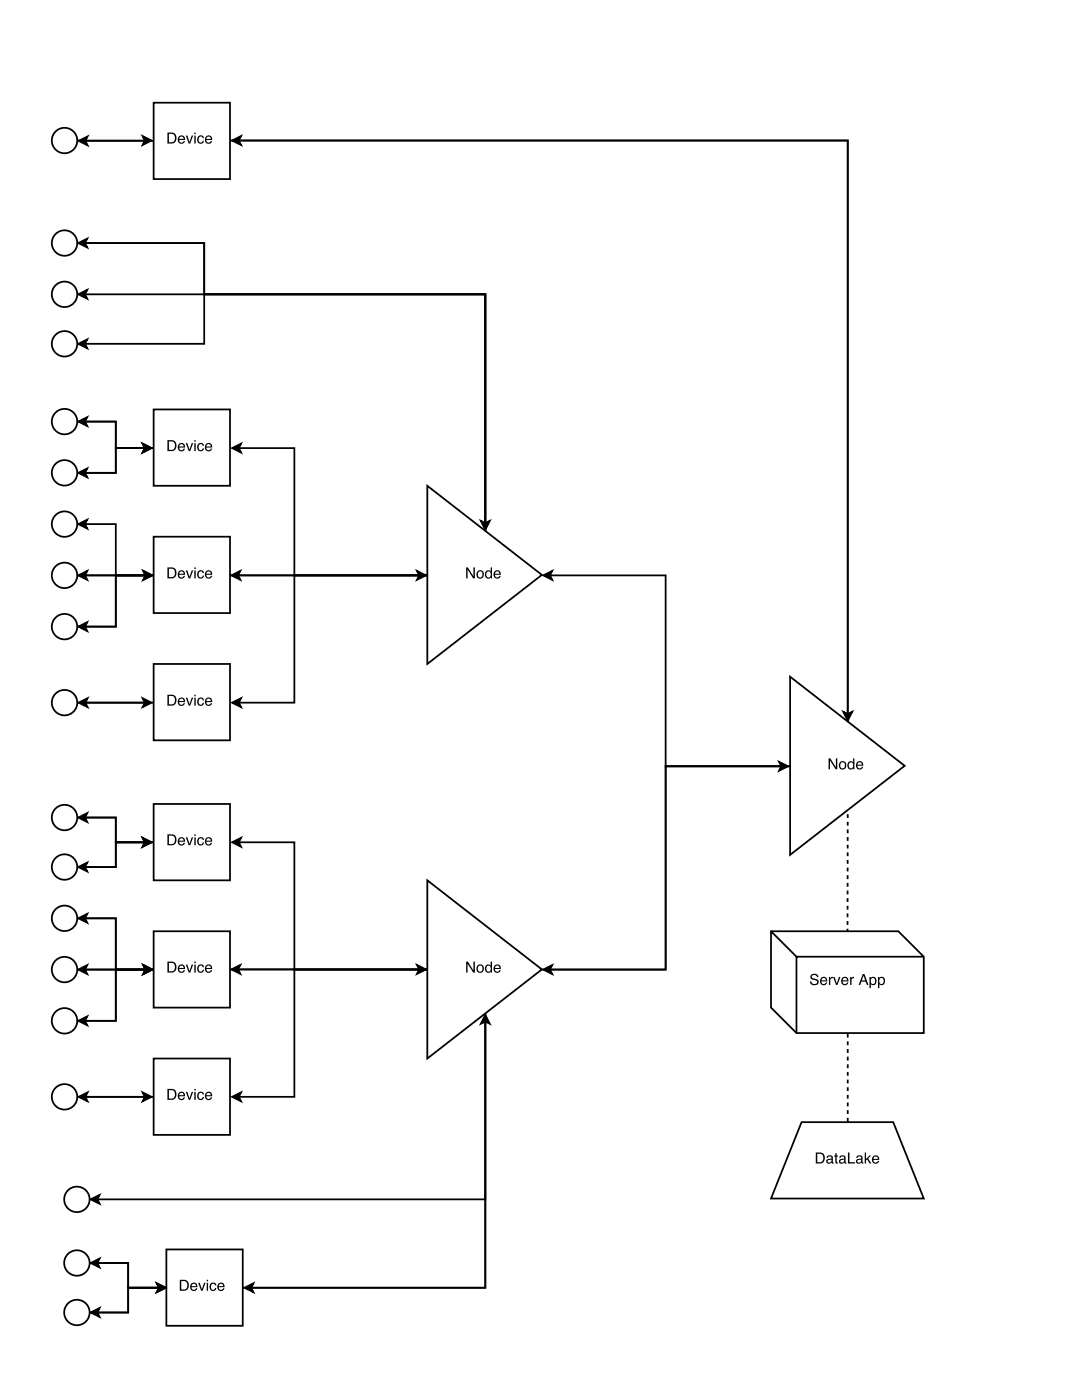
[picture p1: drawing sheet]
<svg xmlns="http://www.w3.org/2000/svg" width="216mm" height="279mm" viewBox="0 0 216 279" stroke-linecap="round" stroke-linejoin="round" font-family="sans-serif">
<path d="M15.4 84.1h7.7v5.3h5.8M28.5 88.5l1.7 .9-1.7 .9 .4-.9z" fill="none" stroke="#000" stroke-width=".35"/>
<path d="M28.5 88.5l1.7 .9-1.7 .9 .4-.9z" fill="#000"/>
<circle cx="12.9" cy="84.1" r="2.54" fill="#fff"/>
<circle cx="12.9" cy="84.1" r="2.54" fill="none" stroke="#000" stroke-width=".35"/>
<circle cx="12.9" cy="104.6" r="2.54" fill="#fff"/>
<g fill="none" stroke="#000" stroke-width=".35">
<path d="M28.5 88.5l1.7 .9-1.7 .9 .4-.9zM28.9 89.4h-5.8v5h-7.7"/>
<circle cx="12.9" cy="104.6" r="2.54"/>
</g>
<path d="M28.5 88.5l1.7 .9-1.7 .9 .4-.9z" fill="#000"/>
<circle cx="12.9" cy="94.4" r="2.54" fill="#fff"/>
<g fill="none" stroke="#000" stroke-width=".35">
<path d="M15.4 114.8h13.6M28.6 113.9l1.8 .9-1.8 .9 .4-.9z"/>
<circle cx="12.9" cy="94.4" r="2.54"/>
</g>
<path d="M28.6 113.9l1.8 .9-1.8 .9 .4-.9z" fill="#000"/>
<circle cx="12.9" cy="114.8" r="2.54" fill="#fff"/>
<g fill="none" stroke="#000" stroke-width=".35">
<path d="M28.6 113.9l1.8 .9-1.8 .9 .4-.9zM29 114.8h-5.9v10.3h-7.7"/>
<circle cx="12.9" cy="114.8" r="2.54"/>
</g>
<path d="M28.6 113.9l1.8 .9-1.8 .9 .4-.9z" fill="#000"/>
<circle cx="12.9" cy="125.1" r="2.54" fill="#fff"/>
<g fill="none" stroke="#000" stroke-width=".35">
<path d="M28.5 139.3l1.7 .9-1.7 .9 .4-.9zM15.4 140.2h13.5"/>
<circle cx="12.9" cy="125.1" r="2.54"/>
</g>
<path d="M28.5 139.3l1.7 .9-1.7 .9 .4-.9z" fill="#000"/>
<circle cx="12.9" cy="140.2" r="2.54" fill="#fff"/>
<g fill="none" stroke="#000" stroke-width=".35">
<path d="M15.6 84.1l1.8-.9-.4 .9 .4 .9zM15.6 94.4l1.8-.9-.4 .9 .4 .9zM17 84.1h6.1v5.3h7.6h-7.6v5h-6.1"/>
<circle cx="12.9" cy="140.2" r="2.54"/>
</g>
<path d="M15.6 84.1l1.8-.9-.4 .9 .4 .9zM15.6 94.4l1.8-.9-.4 .9 .4 .9z" fill="#000"/>
<path d="M30.7 81.7h15.2v15.3h-15.2z" fill="#fff"/>
<path d="M30.7 81.7h15.2v15.3h-15.2zM15.6 114.8l1.8-.9-.4 .9 .4 .9zM15.6 104.6l1.8-.9-.4 .9 .4 .9zM17 114.8h13.7M17 104.6h6.1v10.2h7.6M30.7 114.8h-7.6v10.3h-6.1M45.9 114.8h37.8M83.2 113.9l1.8 .9-1.8 .9 .5-.9zM15.6 125.1l1.8-.9-.4 .9 .4 .8z" fill="none" stroke="#000" stroke-width=".35"/>
<g fill="#000">
<path d="M15.6 114.8l1.8-.9-.4 .9 .4 .9zM15.6 104.6l1.8-.9-.4 .9 .4 .9zM83.2 113.9l1.8 .9-1.8 .9 .5-.9zM15.6 125.1l1.8-.9-.4 .9 .4 .8z"/>
<path d="M33.7 88.1v1.7h.5a.86 .86 0 0 0 .7-.9 .86 .86 0 0 0-.7-.8zM33.4 87.8h.9a1.11 1.11 0 0 1 .9 1.1 1.11 1.11 0 0 1-.9 1.1h-.9zM35.7 88.6a.73 .73 0 0 1 .9-.1 .73 .73 0 0 1 .3 .8h-1.1a.45 .45 0 0 0 .3 .5 .45 .45 0 0 0 .5-.3h.3a.78 .78 0 0 1-1.1 .5 .78 .78 0 0 1-.2-1.2zM35.9 88.8l-.1 .3h.8l-.2-.4zM37.1 88.4h.3l.4 1.3 .5-1.3h.2l-.6 1.6h-.2zM38.8 88.4h.2v1.6h-.2zM38.8 87.8h.2v.3h-.2zM39.5 88.6a.65 .65 0 0 1 .7-.2 .65 .65 0 0 1 .5 .6h-.3a.44 .44 0 0 0-.5-.3 .44 .44 0 0 0-.3 .6 .42 .42 0 0 0 .3 .5 .42 .42 0 0 0 .5-.3h.3a.72 .72 0 0 1-.9 .5 .72 .72 0 0 1-.4-1zM41.1 88.6a.73 .73 0 0 1 .9-.1 .73 .73 0 0 1 .3 .8h-1.1a.45 .45 0 0 0 .3 .5 .45 .45 0 0 0 .6-.3h.2a.78 .78 0 0 1-1.1 .5 .78 .78 0 0 1-.2-1.2zM41.3 88.8l-.1 .3h.9l-.3-.4z"/>
</g>
<path d="M30.7 107.1h15.2v15.3h-15.2z" fill="#fff"/>
<path d="M30.7 107.1h15.2v15.3h-15.2zM15.7 140.2l1.8-.9-.5 .9 .5 .9zM17 140.2h13.7" fill="none" stroke="#000" stroke-width=".35"/>
<g fill="#000">
<path d="M15.7 140.2l1.8-.9-.5 .9 .5 .9z"/>
<path d="M33.7 113.5v1.7h.5a.86 .86 0 0 0 .7-.9 .86 .86 0 0 0-.7-.8zM33.4 113.2h.9a1.11 1.11 0 0 1 .9 1.1 1.11 1.11 0 0 1-.9 1.1h-.9zM35.7 114a.73 .73 0 0 1 .9-.1 .73 .73 0 0 1 .3 .8h-1.1a.45 .45 0 0 0 .3 .5 .45 .45 0 0 0 .5-.3h.3a.78 .78 0 0 1-1.1 .5 .78 .78 0 0 1-.2-1.2zM35.9 114.2l-.1 .3h.8l-.2-.4zM37.1 113.8h.3l.4 1.3 .5-1.3h.2l-.6 1.6h-.2zM38.8 113.8h.2v1.6h-.2zM38.8 113.2h.2v.3h-.2zM39.5 114a.65 .65 0 0 1 .7-.2 .65 .65 0 0 1 .5 .6h-.3a.44 .44 0 0 0-.5-.3 .44 .44 0 0 0-.3 .6 .42 .42 0 0 0 .3 .5 .42 .42 0 0 0 .5-.3h.3a.72 .72 0 0 1-.9 .5 .72 .72 0 0 1-.4-1zM41.1 114a.73 .73 0 0 1 .9-.1 .73 .73 0 0 1 .3 .8h-1.1a.45 .45 0 0 0 .3 .5 .45 .45 0 0 0 .6-.3h.2a.78 .78 0 0 1-1.1 .5 .78 .78 0 0 1-.2-1.2zM41.3 114.2l-.1 .3h.9l-.3-.4z"/>
</g>
<path d="M30.7 132.5h15.2v15.3h-15.2z" fill="#fff"/>
<path d="M15.6 58.7l1.8-.9-.4 .9 .4 .9zM17 58.7h79.8v47.2v-47.2h-56.1v9.9h-23.7M15.6 68.6l1.8-.9-.4 .9 .4 .9zM46.3 89.4l1.8-.9-.4 .9 .4 .9zM47.7 89.4h11v25.4h26.6M46.2 114.8l1.8-.9-.5 .9 .5 .9zM47.5 114.8h37.8M85.3 114.8h-26.6v25.4h-11M30.7 132.5h15.2v15.3h-15.2zM46.3 140.2l1.8-.9-.4 .9 .4 .9z" fill="none" stroke="#000" stroke-width=".35"/>
<g fill="#000">
<path d="M15.6 58.7l1.8-.9-.4 .9 .4 .9zM15.6 68.6l1.8-.9-.4 .9 .4 .9zM46.3 89.4l1.8-.9-.4 .9 .4 .9zM46.2 114.8l1.8-.9-.5 .9 .5 .9zM46.3 140.2l1.8-.9-.4 .9 .4 .9z"/>
<path d="M33.7 138.9v1.7h.5a.86 .86 0 0 0 .7-.9 .86 .86 0 0 0-.7-.8zM33.4 138.6h.9a1.11 1.11 0 0 1 .9 1.1 1.11 1.11 0 0 1-.9 1.1h-.9zM35.7 139.4a.73 .73 0 0 1 .9-.1 .73 .73 0 0 1 .3 .8h-1.1a.45 .45 0 0 0 .3 .5 .45 .45 0 0 0 .5-.3h.3a.78 .78 0 0 1-1.1 .5 .78 .78 0 0 1-.2-1.2zM35.9 139.6l-.1 .3h.8l-.2-.4zM37.1 139.2h.3l.4 1.3 .5-1.3h.2l-.6 1.6h-.2zM38.8 139.2h.2v1.6h-.2zM38.8 138.6h.2v.3h-.2zM39.5 139.4a.65 .65 0 0 1 .7-.2 .65 .65 0 0 1 .5 .6h-.3a.44 .44 0 0 0-.5-.3 .44 .44 0 0 0-.3 .6 .42 .42 0 0 0 .3 .5 .42 .42 0 0 0 .5-.3h.3a.72 .72 0 0 1-.9 .5 .72 .72 0 0 1-.4-1zM41.1 139.4a.73 .73 0 0 1 .9-.1 .73 .73 0 0 1 .3 .8h-1.1a.45 .45 0 0 0 .3 .5 .45 .45 0 0 0 .6-.3h.2a.78 .78 0 0 1-1.1 .5 .78 .78 0 0 1-.2-1.2zM41.3 139.6l-.1 .3h.9l-.3-.4z"/>
</g>
<path d="M85.3 97l22.8 17.7-22.8 17.8z" fill="#fff"/>
<path d="M85.3 97l22.8 17.7-22.8 17.8zM15.4 163.2h7.7v4.9h5.8M28.5 167.2l1.7 .9-1.7 .9 .4-.9z" fill="none" stroke="#000" stroke-width=".35"/>
<g fill="#000">
<path d="M28.5 167.2l1.7 .9-1.7 .9 .4-.9z"/>
<path d="M93 113.2h.4l1.1 1.8v-1.8h.2v2.2h-.3l-1.1-1.7v1.7h-.3zM95.5 114.2a.56 .56 0 0 0-.1 .8 .56 .56 0 0 0 .8 .1 .55 .55 0 0 0 0-.8 .55 .55 0 0 0-.7-.1zM95.3 114a.78 .78 0 0 1 1.1 .1 .78 .78 0 0 1-.1 1.1 .78 .78 0 0 1-1.1-.1l-.1-.7zM97.2 114.2a.55 .55 0 0 0-.1 .7 .55 .55 0 0 0 .7 .2 .55 .55 0 0 0 .1-.8 .55 .55 0 0 0-.7-.1zM97.1 113.9l.5-.1 .3 .2v-.8h.3v2.2h-.3v-.2a.73 .73 0 0 1-1 .1 .73 .73 0 0 1-.1-1.1zM98.7 114a.73 .73 0 0 1 .9-.1 .73 .73 0 0 1 .3 .8h-1.1a.45 .45 0 0 0 .3 .5 .45 .45 0 0 0 .5-.3h.3a.78 .78 0 0 1-1.1 .5 .78 .78 0 0 1-.2-1.2zM98.9 114.2l-.1 .3h.9l-.3-.4z"/>
</g>
<circle cx="12.9" cy="163.2" r="2.54" fill="#fff"/>
<g fill="none" stroke="#000" stroke-width=".35">
<path d="M15.4 183.3h7.7v10.2h5.9M28.6 192.6l1.8 .9-1.8 .9 .4-.9z"/>
<circle cx="12.9" cy="163.2" r="2.54"/>
</g>
<path d="M28.6 192.6l1.8 .9-1.8 .9 .4-.9z" fill="#000"/>
<circle cx="12.9" cy="183.3" r="2.54" fill="#fff"/>
<g fill="none" stroke="#000" stroke-width=".35">
<path d="M28.5 167.2l1.7 .9-1.7 .9 .4-.9zM28.9 168.1h-5.8v4.9h-7.7"/>
<circle cx="12.9" cy="183.3" r="2.54"/>
</g>
<path d="M28.5 167.2l1.7 .9-1.7 .9 .4-.9z" fill="#000"/>
<circle cx="12.9" cy="173" r="2.54" fill="#fff"/>
<g fill="none" stroke="#000" stroke-width=".35">
<path d="M15.4 193.5h13.6M28.6 192.6l1.8 .9-1.8 .9 .4-.9z"/>
<circle cx="12.9" cy="173" r="2.54"/>
</g>
<path d="M28.6 192.6l1.8 .9-1.8 .9 .4-.9z" fill="#000"/>
<circle cx="12.9" cy="193.5" r="2.54" fill="#fff"/>
<g fill="none" stroke="#000" stroke-width=".35">
<path d="M28.6 192.6l1.8 .9-1.8 .9 .4-.9zM29 193.5h-5.9v10.2h-7.7"/>
<circle cx="12.9" cy="193.5" r="2.54"/>
</g>
<path d="M28.6 192.6l1.8 .9-1.8 .9 .4-.9z" fill="#000"/>
<circle cx="12.9" cy="203.7" r="2.54" fill="#fff"/>
<g fill="none" stroke="#000" stroke-width=".35">
<path d="M15.4 218.9h13.5M28.5 218l1.7 .9-1.7 .9 .4-.9z"/>
<circle cx="12.9" cy="203.7" r="2.54"/>
</g>
<path d="M28.5 218l1.7 .9-1.7 .9 .4-.9z" fill="#000"/>
<circle cx="12.9" cy="218.9" r="2.54" fill="#fff"/>
<g fill="none" stroke="#000" stroke-width=".35">
<path d="M15.6 163.2l1.8-.9-.4 .9 .4 .8zM15.6 173l1.8-.9-.4 .9 .4 .9zM17 163.2h6.1v4.9h7.6h-7.6v4.9h-6.1"/>
<circle cx="12.9" cy="218.9" r="2.54"/>
</g>
<path d="M15.6 163.2l1.8-.9-.4 .9 .4 .8zM15.6 173l1.8-.9-.4 .9 .4 .9z" fill="#000"/>
<path d="M30.7 160.5h15.2v15.2h-15.2z" fill="#fff"/>
<path d="M30.7 160.5h15.2v15.2h-15.2zM15.6 193.5l1.8-.9-.4 .9 .4 .9zM15.6 183.3l1.8-.9-.4 .9 .4 .9zM17 193.5h13.7M17 183.3h6.1v10.2h7.6M30.7 193.5h-7.6v10.2h-6.1M45.9 193.5h37.8M83.2 192.6l1.8 .9-1.8 .9 .5-.9zM15.6 203.7l1.8-.9-.4 .9 .4 .9z" fill="none" stroke="#000" stroke-width=".35"/>
<g fill="#000">
<path d="M15.6 193.5l1.8-.9-.4 .9 .4 .9zM15.6 183.3l1.8-.9-.4 .9 .4 .9zM83.2 192.6l1.8 .9-1.8 .9 .5-.9zM15.6 203.7l1.8-.9-.4 .9 .4 .9z"/>
<path d="M33.7 166.8v1.6h.5a.86 .86 0 0 0 .7-.8 .86 .86 0 0 0-.7-.8zM33.4 166.5h.9a1.11 1.11 0 0 1 .9 1.1 1.11 1.11 0 0 1-.9 1.1h-.9zM35.7 167.3a.73 .73 0 0 1 .9-.1 .73 .73 0 0 1 .3 .8h-1.1a.45 .45 0 0 0 .3 .5 .45 .45 0 0 0 .5-.3h.3a.78 .78 0 0 1-1.1 .5 .78 .78 0 0 1-.2-1.2zM35.9 167.4l-.1 .4h.8l-.2-.5zM37.1 167.1h.3l.4 1.3 .5-1.3h.2l-.6 1.6h-.2zM38.8 167.1h.2v1.6h-.2zM38.8 166.5h.2v.3h-.2zM39.5 167.3a.65 .65 0 0 1 .7-.2 .65 .65 0 0 1 .5 .5h-.3a.44 .44 0 0 0-.5-.3 .44 .44 0 0 0-.3 .6 .42 .42 0 0 0 .3 .6 .42 .42 0 0 0 .5-.4h.3a.72 .72 0 0 1-.9 .6 .72 .72 0 0 1-.4-1zM41.1 167.3a.73 .73 0 0 1 .9-.1 .73 .73 0 0 1 .3 .8h-1.1a.45 .45 0 0 0 .3 .5 .45 .45 0 0 0 .6-.3h.2a.78 .78 0 0 1-1.1 .5 .78 .78 0 0 1-.2-1.2zM41.3 167.4l-.1 .4h.9l-.3-.5z"/>
</g>
<path d="M30.7 185.9h15.2v15.2h-15.2z" fill="#fff"/>
<path d="M30.7 185.9h15.2v15.2h-15.2zM15.7 218.9l1.8-.9-.5 .9 .5 .9zM17 218.9h13.7" fill="none" stroke="#000" stroke-width=".35"/>
<g fill="#000">
<path d="M15.7 218.9l1.8-.9-.5 .9 .5 .9z"/>
<path d="M33.7 192.2v1.6h.5a.86 .86 0 0 0 .7-.8 .86 .86 0 0 0-.7-.8zM33.4 191.9h.9a1.11 1.11 0 0 1 .9 1.1 1.11 1.11 0 0 1-.9 1.1h-.9zM35.7 192.7a.73 .73 0 0 1 .9-.1 .73 .73 0 0 1 .3 .8h-1.1a.45 .45 0 0 0 .3 .5 .45 .45 0 0 0 .5-.3h.3a.78 .78 0 0 1-1.1 .5 .78 .78 0 0 1-.2-1.2zM35.9 192.8l-.1 .4h.8l-.2-.5zM37.1 192.5h.3l.4 1.3 .5-1.3h.2l-.6 1.6h-.2zM38.8 192.5h.2v1.6h-.2zM38.8 191.9h.2v.3h-.2zM39.5 192.7a.65 .65 0 0 1 .7-.2 .65 .65 0 0 1 .5 .5h-.3a.44 .44 0 0 0-.5-.3 .44 .44 0 0 0-.3 .6 .42 .42 0 0 0 .3 .6 .42 .42 0 0 0 .5-.4h.3a.72 .72 0 0 1-.9 .6 .72 .72 0 0 1-.4-1zM41.1 192.7a.73 .73 0 0 1 .9-.1 .73 .73 0 0 1 .3 .8h-1.1a.45 .45 0 0 0 .3 .5 .45 .45 0 0 0 .6-.3h.2a.78 .78 0 0 1-1.1 .5 .78 .78 0 0 1-.2-1.2zM41.3 192.8l-.1 .4h.9l-.3-.5z"/>
</g>
<path d="M30.7 211.3h15.2v15.2h-15.2z" fill="#fff"/>
<path d="M155.5 152l1.7 .9-1.7 .9 .4-.9zM155.9 152.9h-23.1v40.6h-24.7M46.3 168.1l1.8-.9-.4 .9 .4 .9zM47.7 168.1h11v25.4h26.6h-26.6v25.4h-11M46.2 193.5l1.8-.9-.5 .9 .5 .9zM47.5 193.5h37.8M30.7 211.3h15.2v15.2h-15.2zM46.3 218.9l1.8-.9-.4 .9 .4 .9zM18.1 239.4l1.8-.9-.5 .9 .5 .8zM19.4 239.4h77.4v-37.1v54.7h-46.7M48.8 257l1.8-.9-.5 .9 .5 .9z" fill="none" stroke="#000" stroke-width=".35"/>
<g fill="#000">
<path d="M155.5 152l1.7 .9-1.7 .9 .4-.9zM46.3 168.1l1.8-.9-.4 .9 .4 .9zM46.2 193.5l1.8-.9-.5 .9 .5 .9zM46.3 218.9l1.8-.9-.4 .9 .4 .9zM18.1 239.4l1.8-.9-.5 .9 .5 .8zM48.8 257l1.8-.9-.5 .9 .5 .9z"/>
<path d="M33.7 217.6v1.6h.5a.86 .86 0 0 0 .7-.8 .86 .86 0 0 0-.7-.8zM33.4 217.3h.9a1.11 1.11 0 0 1 .9 1.1 1.11 1.11 0 0 1-.9 1.1h-.9zM35.7 218.1a.73 .73 0 0 1 .9-.1 .73 .73 0 0 1 .3 .8h-1.1a.45 .45 0 0 0 .3 .5 .45 .45 0 0 0 .5-.3h.3a.78 .78 0 0 1-1.1 .5 .78 .78 0 0 1-.2-1.2zM35.9 218.2l-.1 .4h.8l-.2-.5zM37.1 217.9h.3l.4 1.3 .5-1.3h.2l-.6 1.6h-.2zM38.8 217.9h.2v1.6h-.2zM38.8 217.3h.2v.3h-.2zM39.5 218.1a.65 .65 0 0 1 .7-.2 .65 .65 0 0 1 .5 .5h-.3a.44 .44 0 0 0-.5-.3 .44 .44 0 0 0-.3 .6 .42 .42 0 0 0 .3 .6 .42 .42 0 0 0 .5-.4h.3a.72 .72 0 0 1-.9 .6 .72 .72 0 0 1-.4-1zM41.1 218.1a.73 .73 0 0 1 .9-.1 .73 .73 0 0 1 .3 .8h-1.1a.45 .45 0 0 0 .3 .5 .45 .45 0 0 0 .6-.3h.2a.78 .78 0 0 1-1.1 .5 .78 .78 0 0 1-.2-1.2zM41.3 218.2l-.1 .4h.9l-.3-.5z"/>
</g>
<path d="M85.3 175.7l22.8 17.8-22.8 17.8z" fill="#fff"/>
<path d="M46.3 28l1.8-.8-.4 .8 .4 .9zM47.7 28h121.5v116M108.4 114.8l1.8-.9-.5 .9 .5 .9zM109.7 114.8h23.1v38.1h24.9h-24.9v40.6h-23.1M85.3 175.7l22.8 17.8-22.8 17.8zM108.4 193.5l1.8-.9-.5 .9 .5 .9z" fill="none" stroke="#000" stroke-width=".35"/>
<g fill="#000">
<path d="M46.3 28l1.8-.8-.4 .8 .4 .9zM108.4 114.8l1.8-.9-.5 .9 .5 .9zM108.4 193.5l1.8-.9-.5 .9 .5 .9z"/>
<path d="M93 191.9h.4l1.1 1.8v-1.8h.2v2.2h-.3l-1.1-1.8v1.8h-.3zM95.5 192.9a.56 .56 0 0 0-.1 .7 .56 .56 0 0 0 .8 .1 .55 .55 0 0 0 0-.8 .55 .55 0 0 0-.7 0zM95.3 192.7a.78 .78 0 0 1 1.1 .1 .78 .78 0 0 1-.1 1.1 .78 .78 0 0 1-1.1-.1l-.1-.7zM97.2 192.9a.55 .55 0 0 0-.1 .7 .55 .55 0 0 0 .7 .2 .55 .55 0 0 0 .1-.8 .55 .55 0 0 0-.7-.1zM97.1 192.6l.5-.1 .3 .2v-.8h.3v2.2h-.3v-.2a.73 .73 0 0 1-1 0 .73 .73 0 0 1-.1-1zM98.7 192.7a.73 .73 0 0 1 .9-.1 .73 .73 0 0 1 .3 .8h-1.1a.45 .45 0 0 0 .3 .5 .45 .45 0 0 0 .5-.3h.3a.78 .78 0 0 1-1.1 .5 .78 .78 0 0 1-.2-1.2zM98.9 192.8l-.1 .4h.9l-.3-.5z"/>
</g>
<path d="M157.7 135.1l22.8 17.7-22.8 17.8z" fill="#fff"/>
<path d="M157.7 135.1l22.8 17.7-22.8 17.8zM17.9 252.1h7.7v4.9h6.1M31.3 256.1l1.8 .9-1.8 .9 .4-.9z" fill="none" stroke="#000" stroke-width=".35"/>
<g fill="#000">
<path d="M31.3 256.1l1.8 .9-1.8 .9 .4-.9z"/>
<path d="M165.3 151.3h.4l1.1 1.8v-1.8h.3v2.2h-.4l-1.1-1.7v1.7h-.3zM167.8 152.3a.56 .56 0 0 0-.1 .8 .56 .56 0 0 0 .8 .1 .55 .55 0 0 0 .1-.8 .55 .55 0 0 0-.8-.1zM167.6 152.1a.78 .78 0 0 1 1.1 .1 .78 .78 0 0 1-.1 1.1 .78 .78 0 0 1-1.1-.1l-.1-.7zM169.5 152.3a.55 .55 0 0 0-.1 .7 .55 .55 0 0 0 .7 .2 .55 .55 0 0 0 .1-.8 .55 .55 0 0 0-.7-.1zM169.4 152l.5-.1 .3 .2v-.8h.3v2.2h-.3v-.2a.73 .73 0 0 1-1 .1 .73 .73 0 0 1 0-1.1zM171 152.1a.73 .73 0 0 1 .9-.1 .73 .73 0 0 1 .4 .8h-1.2a.45 .45 0 0 0 .3 .5 .45 .45 0 0 0 .6-.3h.2a.78 .78 0 0 1-1.1 .5 .78 .78 0 0 1-.2-1.2zM171.2 152.3l-.1 .3h.9l-.3-.4z"/>
</g>
<circle cx="15.3" cy="252.1" r="2.54" fill="#fff"/>
<g fill="none" stroke="#000" stroke-width=".35">
<path d="M31.3 256.1l1.8 .9-1.8 .9 .4-.9zM31.7 257h-6.1v4.9h-7.6"/>
<circle cx="15.3" cy="252.1" r="2.54"/>
</g>
<path d="M31.3 256.1l1.8 .9-1.8 .9 .4-.9z" fill="#000"/>
<circle cx="15.3" cy="261.9" r="2.54" fill="#fff"/>
<g fill="none" stroke="#000" stroke-width=".35">
<path d="M96.8 202.5l.9 1.8-.9-.4-.9 .4zM96.8 203.9v53.1h-48.4M18.1 252.1l1.8-.9-.5 .9 .5 .8zM19.4 252.1h6.2v4.9h7.6h-7.6v4.9h-6.2M18.1 261.9l1.8-.9-.5 .9 .5 .9z"/>
<circle cx="15.3" cy="261.9" r="2.54"/>
</g>
<path d="M96.8 202.5l.9 1.8-.9-.4-.9 .4zM18.1 252.1l1.8-.9-.5 .9 .5 .8zM18.1 261.9l1.8-.9-.5 .9 .5 .9z" fill="#000"/>
<path d="M33.2 249.4h15.2v15.2h-15.2z" fill="#fff"/>
<path d="M33.2 249.4h15.2v15.2h-15.2z" fill="none" stroke="#000" stroke-width=".35"/>
<path d="M36.2 255.7v1.6h.5a.86 .86 0 0 0 .7-.8 .86 .86 0 0 0-.7-.8zM35.9 255.4h.9a1.11 1.11 0 0 1 .9 1.1 1.11 1.11 0 0 1-.9 1.1h-.9zM38.1 256.2a.73 .73 0 0 1 .9-.1 .73 .73 0 0 1 .4 .8h-1.2a.45 .45 0 0 0 .4 .5 .45 .45 0 0 0 .5-.3h.3a.78 .78 0 0 1-1.1 .5 .78 .78 0 0 1-.3-1.2zM38.4 256.3l-.2 .4h.9l-.3-.5zM39.5 256h.4l.4 1.3 .4-1.3h.3l-.6 1.6h-.3zM41.2 256h.3v1.6h-.3zM41.2 255.4h.3v.3h-.3zM42 256.2a.65 .65 0 0 1 .7-.2 .65 .65 0 0 1 .5 .5h-.3a.44 .44 0 0 0-.6-.3 .44 .44 0 0 0-.2 .6 .42 .42 0 0 0 .3 .6 .42 .42 0 0 0 .5-.4h.3a.72 .72 0 0 1-1 .6 .72 .72 0 0 1-.4-1zM43.6 256.2a.73 .73 0 0 1 .9-.1 .73 .73 0 0 1 .3 .8h-1.2a.45 .45 0 0 0 .4 .5 .45 .45 0 0 0 .5-.3h.3a.78 .78 0 0 1-1.1 .5 .78 .78 0 0 1-.3-1.2zM43.8 256.3l-.2 .4h.9l-.3-.5z" fill="#000"/>
<circle cx="15.3" cy="239.4" r="2.54" fill="#fff"/>
<g fill="none" stroke="#000" stroke-width=".35">
<path d="M15.4 48.5h25.3v10.2h56.1v45.7M95.9 103.9l.9 .5 .9-.5-.9 1.8z"/>
<circle cx="15.3" cy="239.4" r="2.54"/>
</g>
<path d="M95.9 103.9l.9 .5 .9-.5-.9 1.8z" fill="#000"/>
<circle cx="12.9" cy="48.5" r="2.54" fill="#fff"/>
<circle cx="12.9" cy="48.5" r="2.54" fill="none" stroke="#000" stroke-width=".35"/>
<circle cx="12.9" cy="58.7" r="2.54" fill="#fff"/>
<circle cx="12.9" cy="58.7" r="2.54" fill="none" stroke="#000" stroke-width=".35"/>
<circle cx="12.9" cy="68.6" r="2.54" fill="#fff"/>
<g fill="none" stroke="#000" stroke-width=".35">
<path d="M15.4 28h13.5M28.5 27.2l1.7 .8-1.7 .9 .4-.9zM15.6 48.5l1.8-.9-.4 .9 .4 .9zM17 48.5h23.7v10.2h56.1v47.3"/>
<circle cx="12.9" cy="68.6" r="2.54"/>
</g>
<path d="M28.5 27.2l1.7 .8-1.7 .9 .4-.9zM15.6 48.5l1.8-.9-.4 .9 .4 .9z" fill="#000"/>
<circle cx="12.9" cy="28" r="2.54" fill="#fff"/>
<g fill="none" stroke="#000" stroke-width=".35">
<path d="M15.7 28.1l1.8-.9-.5 .9 .5 .9zM17 28.1h13.7M45.9 28h123.3v114.5M168.3 142l.9 .5 .8-.5-.8 1.8z"/>
<circle cx="12.9" cy="28" r="2.54"/>
</g>
<path d="M15.7 28.1l1.8-.9-.5 .9 .5 .9zM168.3 142l.9 .5 .8-.5-.8 1.8z" fill="#000"/>
<path d="M30.7 20.5h15.2v15.2h-15.2z" fill="#fff"/>
<path d="M30.7 20.5h15.2v15.2h-15.2z" fill="none" stroke="#000" stroke-width=".35"/>
<path d="M33.7 26.7v1.7h.5a.86 .86 0 0 0 .7-.8 .86 .86 0 0 0-.7-.9zM33.4 26.5h.9a1.11 1.11 0 0 1 .9 1.1 1.11 1.11 0 0 1-.9 1h-.9zM35.7 27.3a.73 .73 0 0 1 .9-.2 .73 .73 0 0 1 .3 .8h-1.1a.45 .45 0 0 0 .3 .6 .45 .45 0 0 0 .5-.4h.3a.78 .78 0 0 1-1.1 .5 .78 .78 0 0 1-.2-1.2zM35.9 27.4l-.1 .3h.8l-.2-.4zM37.1 27.1h.3l.4 1.2 .5-1.2h.2l-.6 1.5h-.2zM38.8 27.1h.2v1.5h-.2zM38.8 26.5h.2v.3h-.2zM39.5 27.2a.65 .65 0 0 1 .7-.2 .65 .65 0 0 1 .5 .6h-.3a.44 .44 0 0 0-.5-.3 .44 .44 0 0 0-.3 .6 .42 .42 0 0 0 .3 .6 .42 .42 0 0 0 .5-.4h.3a.72 .72 0 0 1-.9 .6 .72 .72 0 0 1-.4-1.1zM41.1 27.3a.73 .73 0 0 1 .9-.2 .73 .73 0 0 1 .3 .8h-1.1a.45 .45 0 0 0 .3 .6 .45 .45 0 0 0 .6-.4h.2a.78 .78 0 0 1-1.1 .5 .78 .78 0 0 1-.2-1.2zM41.3 27.4l-.1 .3h.9l-.3-.4z" fill="#000"/>
<path d="M169.1 198.3l.1-36.6" fill="none" stroke="#000" stroke-width=".35" stroke-dasharray=".8 .8" stroke-linecap="butt"/>
<path d="M153.8 185.9h25.4l5.1 5v15.3h-25.4l-5.1-5.1z" fill="#fff"/>
<path d="M153.8 185.9h25.4l5.1 5v15.3h-25.4l-5.1-5.1zM153.8 185.9l5.1 5v15.3M158.9 190.9h25.4" fill="none" stroke="#000" stroke-width=".35"/>
<path d="M161.9 194.5a.86 .86 0 0 1 1.4 .5h-.3a.51 .51 0 0 0-.5-.4 .51 .51 0 0 0-.5 .5l.5 .2a.69 .69 0 0 1 .9 .7 .69 .69 0 0 1-.9 .6l-.5-.1-.3-.2-.1-.4h.3a.58 .58 0 0 0 .6 .5 .58 .58 0 0 0 .5-.5l-.7-.3a.59 .59 0 0 1-.6-.4 .59 .59 0 0 1 .2-.7zM163.8 195.2a.73 .73 0 0 1 .9-.2 .73 .73 0 0 1 .4 .9h-1.2a.45 .45 0 0 0 .3 .5 .45 .45 0 0 0 .6-.3h.2a.78 .78 0 0 1-1.1 .4 .78 .78 0 0 1-.2-1.1zM164 195.3l-.1 .3h.9l-.3-.4zM165.4 195h.3v.2l.2-.2 .3-.1v.3a.43 .43 0 0 0-.5 .5v.9h-.3zM166.2 195h.3l.5 1.3 .4-1.3h.3l-.6 1.6h-.3zM168.1 195.2a.73 .73 0 0 1 .8-.2 .73 .73 0 0 1 .4 .9h-1.2a.45 .45 0 0 0 .4 .5 .45 .45 0 0 0 .5-.3h.3a.78 .78 0 0 1-1.1 .4 .78 .78 0 0 1-.3-1.1zM168.3 195.3l-.2 .3h.9l-.3-.4zM169.6 195h.3v.2l.3-.2 .2-.1v.3a.43 .43 0 0 0-.5 .5v.9h-.3zM172.3 194.7l-.3 1h.6zM172.2 194.4h.3l.8 2.2h-.3l-.3-.7h-.8l-.3 .7h-.3zM173.9 195.3a.56 .56 0 0 0-.2 .8 .56 .56 0 0 0 .8 .1 .56 .56 0 0 0 .1-.7 .56 .56 0 0 0-.7-.2zM173.5 195h.3v.2a.7 .7 0 0 1 .9-.1 .7 .7 0 0 1 .2 1 .62 .62 0 0 1-.5 .5 .62 .62 0 0 1-.6-.2v.8h-.3zM175.6 195.3a.56 .56 0 0 0-.2 .8 .56 .56 0 0 0 .8 .1 .56 .56 0 0 0 .1-.7 .56 .56 0 0 0-.7-.2zM175.2 195h.3v.2a.7 .7 0 0 1 .9-.1 .7 .7 0 0 1 .2 1 .62 .62 0 0 1-.5 .5 .62 .62 0 0 1-.6-.2v.8h-.3z" fill="#000"/>
<path d="M169.2 223.8v-17.6" fill="none" stroke="#000" stroke-width=".35" stroke-dasharray=".8 .8" stroke-linecap="butt"/>
<path d="M159.9 224h18.3l6.1 15.2h-30.5z" fill="#fff"/>
<path d="M159.9 224h18.3l6.1 15.2h-30.5z" fill="none" stroke="#000" stroke-width=".35"/>
<path d="M163.1 230.3v1.6h.5a.86 .86 0 0 0 .7-.8 .86 .86 0 0 0-.7-.8zM162.8 230h.9a1.11 1.11 0 0 1 .9 1.1 1.11 1.11 0 0 1-.9 1.1h-.9zM165.2 231.6a.38 .38 0 0 0 .5 .4 .38 .38 0 0 0 .2-.6zM165 230.8a.71 .71 0 0 1 1.2 .2v1h.2v.2h-.2a.45 .45 0 0 0-.7 0 .49 .49 0 0 1-.6-.3 .49 .49 0 0 1 .5-.6l.5-.1a.36 .36 0 0 0-.3-.4 .36 .36 0 0 0-.4 .3h-.3zM166.7 230.2h.2v.4h.3v.2h-.3v1.1l.3 .1v.2a.38 .38 0 0 1-.5-.3v-1.1h-.2v-.2h.2zM167.7 231.6a.38 .38 0 0 0 .5 .4 .38 .38 0 0 0 .2-.6zM167.6 230.8a.71 .71 0 0 1 1.1 .2v1h.2v.2h-.1a.45 .45 0 0 0-.7 0 .49 .49 0 0 1-.7-.3 .49 .49 0 0 1 .5-.6l.5-.1a.36 .36 0 0 0-.3-.4 .36 .36 0 0 0-.4 .3h-.2zM169.2 230h.3v1.9h1.1v.3h-1.4zM171.1 231.6a.38 .38 0 0 0 .5 .4 .38 .38 0 0 0 .2-.6zM171 230.8a.71 .71 0 0 1 1.1 .2v1h.2v.2h-.1a.45 .45 0 0 0-.7 0 .49 .49 0 0 1-.7-.3 .49 .49 0 0 1 .5-.6l.5-.1a.36 .36 0 0 0-.3-.4 .36 .36 0 0 0-.4 .3h-.2zM172.5 230h.3v1.3l.7-.7h.3l-.6 .6 .7 1h-.4l-.5-.8-.2 .2v.6h-.3zM174.2 230.8a.73 .73 0 0 1 .9-.1 .73 .73 0 0 1 .3 .8h-1.1a.45 .45 0 0 0 .3 .5 .45 .45 0 0 0 .6-.3h.2a.78 .78 0 0 1-1.1 .5 .78 .78 0 0 1-.2-1.2zM174.4 230.9l-.1 .4h.9l-.3-.5z" fill="#000"/>
</svg>
